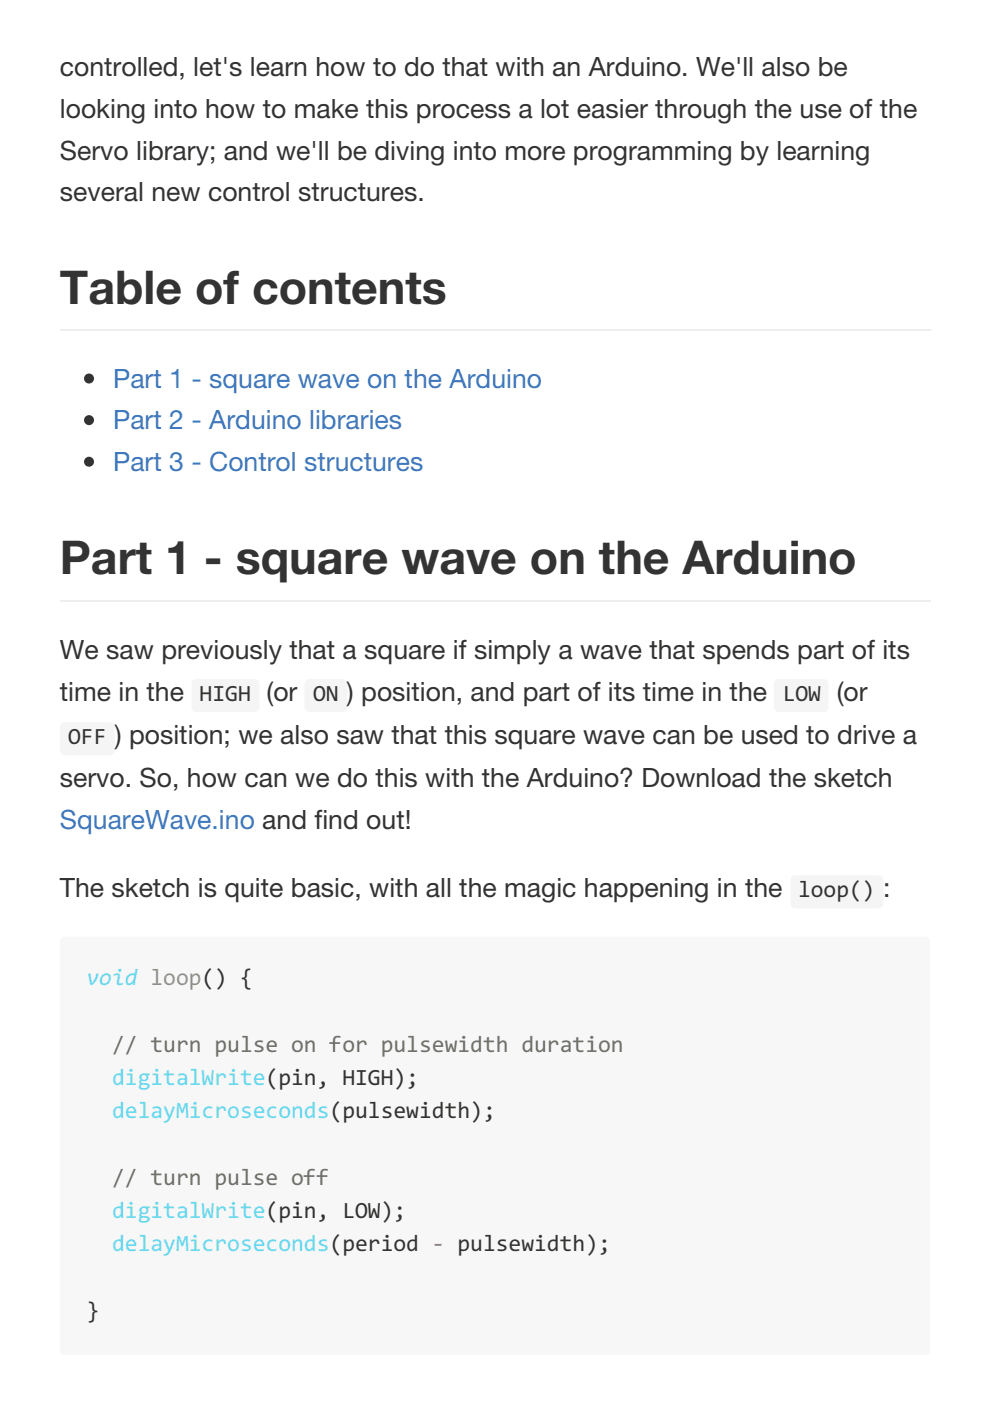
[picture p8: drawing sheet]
<svg xmlns="http://www.w3.org/2000/svg" width="210mm" height="297mm" viewBox="0 0 210 297" stroke-linecap="round" stroke-linejoin="round" font-family="sans-serif">
<defs><g id="words">
<g font-size="9.9" fill="#333">
<text x="12.7" y="64.6">Table of contents</text>
<text x="12.7" y="121.7">Part 1 - square wave on the Arduino</text>
</g>
<g font-size="5.6" fill="#333">
<text x="12.7" y="16.1">controlled, let's learn how to do that with an Arduino. We'll also be</text>
<text x="12.7" y="25">looking into how to make this process a lot easier through the use of the</text>
<text x="12.7" y="33.9">Servo library; and we'll be diving into more programming by learning</text>
<text x="12.7" y="42.7">several new control structures.</text>
<text x="12.7" y="139.7">We saw previously that a square if simply a wave that spends part of its</text>
<text x="12.7" y="148.5">time in the</text>
<text x="56.5" y="148.5">(or</text>
<text x="73.6" y="148.5">) position, and part of its time in the</text>
<text x="177.4" y="148.5">(or</text>
<text x="24.3" y="157.7">) position; we also saw that this square wave can be used to drive a</text>
<text x="12.7" y="166.9">servo. So, how can we do this with the Arduino? Download the sketch</text>
<text x="12.7" y="190.1">The sketch is quite basic, with all the magic happening in the</text>
<text x="187.2" y="190.1">:</text>
</g>
<g font-size="5.6" fill="#4078c0">
<text x="24" y="82.2">Part 1 - square wave on the Arduino</text>
<text x="24" y="91">Part 2 - Arduino libraries</text>
<text x="24" y="99.8">Part 3 - Control structures</text>
<text x="12.7" y="175.7">SquareWave.ino and find out!</text>
</g>
<g font-size="4.9" fill="#333">
<text x="42.3" y="148.5">HIGH</text>
<text x="66.4" y="148.5">ON</text>
<text x="166" y="148.5">LOW</text>
<text x="14.4" y="157.7">OFF</text>
<text x="169.2" y="190.1">loop()</text>
<text x="18.3" y="279.4">}</text>
</g>
<g font-size="4.9" fill="#66d9ef">
<text x="18.3" y="208.8">void loop() {</text>
<text x="23.8" y="230">digitalWrite(pin, HIGH);</text>
<text x="23.8" y="237.1">delayMicroseconds(pulsewidth);</text>
<text x="23.8" y="258.2">digitalWrite(pin, LOW);</text>
<text x="23.8" y="265.3">delayMicroseconds(period - pulsewidth);</text>
</g>
<g font-size="4.9" fill="#75715e">
<text x="23.8" y="223">// turn pulse on for pulsewidth duration</text>
<text x="23.8" y="251.2">// turn pulse off</text>
</g>
</g></defs>
<path d="M12.7 70h184.5M12.7 127.5h184.5" fill="none" stroke="#eee" stroke-width=".35"/>
<path d="M13.1 198.8l.7-.2h182.3a1.06 1.06 0 0 1 1.1 1.1v86.8a.73 .73 0 0 1-.3 .7 .73 .73 0 0 1-.8 0h-182.3a.75 .75 0 0 1-1.1-.7v-86.8z" fill-rule="evenodd" fill="#f7f7f7"/>
<g fill="#333" stroke="#333" stroke-width=".35">
<circle cx="18.9" cy="80.3" r=".88"/>
<circle cx="18.9" cy="89.1" r=".88"/>
<circle cx="18.9" cy="97.9" r=".88"/>
</g>
<use href="#words"/>
</svg>
